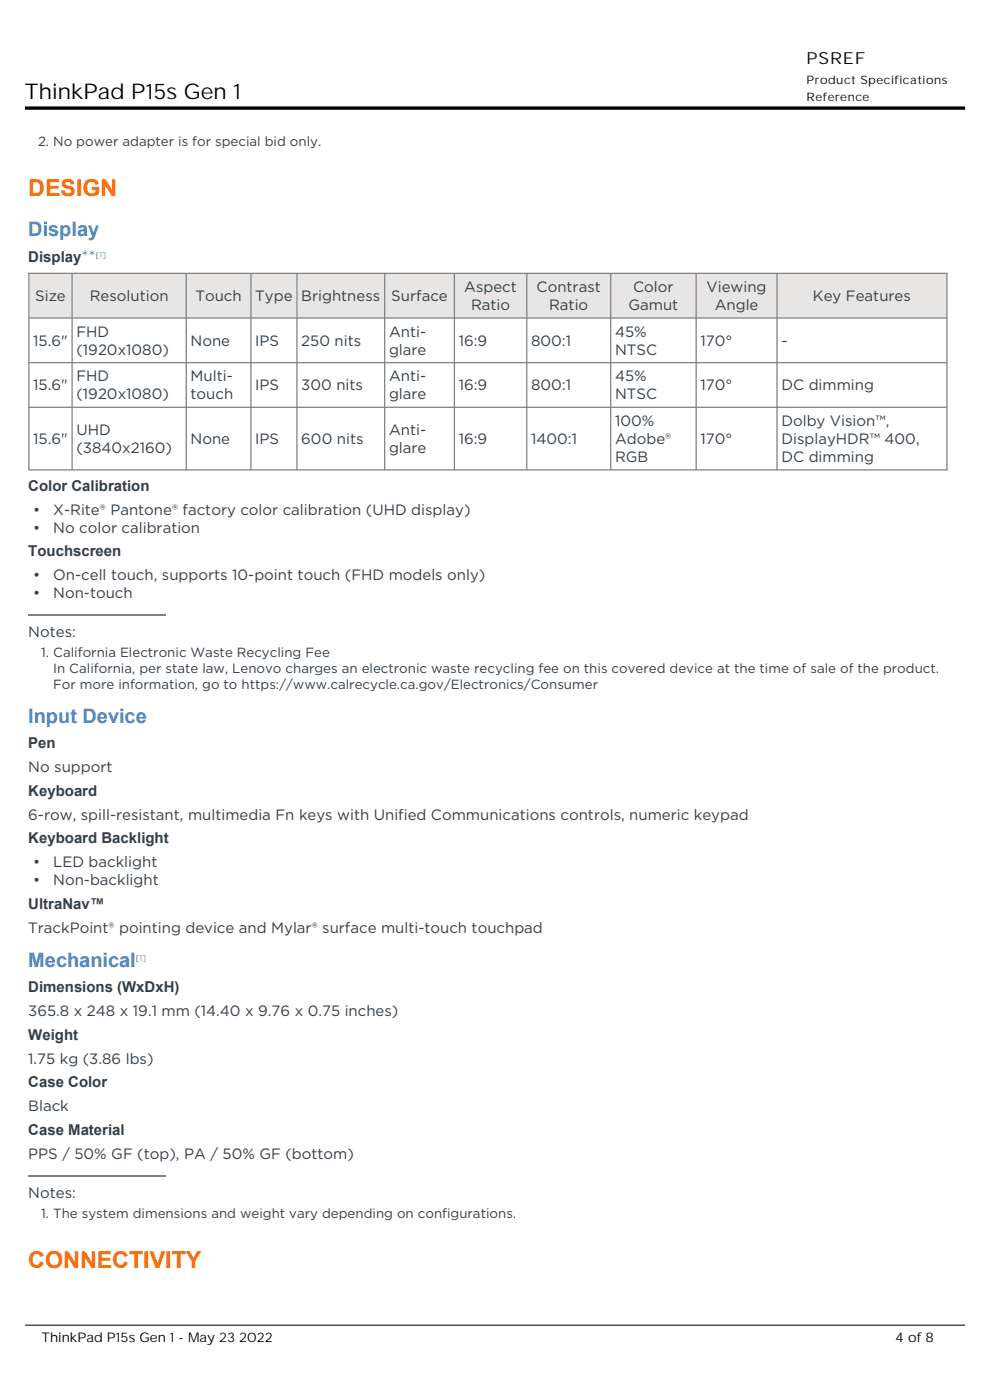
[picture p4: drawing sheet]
<svg xmlns="http://www.w3.org/2000/svg" width="210mm" height="297mm" viewBox="0 0 210 297" stroke-linecap="round" stroke-linejoin="round" font-family="sans-serif">
<defs><g id="words">
<g font-size="4.9" fill="#ff6a00">
<text x="6" y="41.5">DESIGN</text>
<text x="6" y="268.9">CONNECTIVITY</text>
</g>
<text font-size="4.6" x="5.3" y="21.1">ThinkPad P15s Gen 1</text>
<g font-size="4.2" fill="#3e8ddd">
<text x="6" y="50">Display</text>
<text x="6" y="153.5">Input Device</text>
<text x="6" y="205.2">Mechanical</text>
</g>
<text font-size="3.5" x="171.1" y="13.6">PSREF</text>
<g font-size="3.2" fill="#333f48">
<text x="6" y="55.7">Display**</text>
<text x="7.5" y="63.9">Size</text>
<text x="19" y="63.9">Resolution</text>
<text x="41.5" y="63.9">Touch</text>
<text x="54.2" y="63.9">Type</text>
<text x="63.9" y="63.9">Brightness</text>
<text x="83" y="63.9">Surface</text>
<text x="98.5" y="62">Aspect</text>
<text x="99.9" y="65.8">Ratio</text>
<text x="113.8" y="62">Contrast</text>
<text x="116.5" y="65.8">Ratio</text>
<text x="133.3" y="65.8">Gamut</text>
<text x="134.3" y="62">Color</text>
<text x="149.9" y="62">Viewing</text>
<text x="151.6" y="65.8">Angle</text>
<text x="172.5" y="63.9">Key Features</text>
<text x="16.2" y="71.4">FHD</text>
<text x="82.5" y="71.4">Anti-</text>
<text x="130.5" y="71.4">45%</text>
<text x="7.1" y="73.3">15.6&quot;</text>
<text x="16.2" y="75.2">(1920x1080)</text>
<text x="40.4" y="73.3">None</text>
<text x="54.2" y="73.3">IPS</text>
<text x="63.9" y="73.3">250 nits</text>
<text x="82.5" y="75.2">glare</text>
<text x="97.3" y="73.3">16:9</text>
<text x="112.7" y="73.3">800:1</text>
<text x="130.5" y="75.2">NTSC</text>
<text x="148.6" y="73.3">170°</text>
<text x="165.7" y="73.3">-</text>
<text x="7.1" y="82.8">15.6&quot;</text>
<text x="16.2" y="80.9">FHD</text>
<text x="40.4" y="80.9">Multi-</text>
<text x="54.2" y="82.8">IPS</text>
<text x="63.9" y="82.8">300 nits</text>
<text x="82.5" y="80.9">Anti-</text>
<text x="97.3" y="82.8">16:9</text>
<text x="112.7" y="82.8">800:1</text>
<text x="130.5" y="80.9">45%</text>
<text x="148.6" y="82.8">170°</text>
<text x="165.7" y="82.8">DC dimming</text>
<text x="16.2" y="84.7">(1920x1080)</text>
<text x="40.4" y="84.7">touch</text>
<text x="82.5" y="84.7">glare</text>
<text x="130.5" y="84.7">NTSC</text>
<text x="7.1" y="94.2">15.6&quot;</text>
<text x="16.2" y="92.3">UHD</text>
<text x="40.4" y="94.2">None</text>
<text x="54.2" y="94.2">IPS</text>
<text x="63.9" y="94.2">600 nits</text>
<text x="82.5" y="92.3">Anti-</text>
<text x="97.3" y="94.2">16:9</text>
<text x="112.7" y="94.2">1400:1</text>
<text x="130.5" y="90.4">100%</text>
<text x="130.5" y="94.2">Adobe®</text>
<text x="148.6" y="94.2">170°</text>
<text x="165.7" y="90.4">Dolby Vision™,</text>
<text x="165.7" y="94.2">DisplayHDR™ 400,</text>
<text x="16.2" y="96.1">(3840x2160)</text>
<text x="82.5" y="96.1">glare</text>
<text x="130.5" y="98">RGB</text>
<text x="165.7" y="98">DC dimming</text>
<text x="6" y="104.1">Color Calibration</text>
<text x="7" y="109.2">•</text>
<text x="7" y="113">•</text>
<text x="11.3" y="109.2">X-Rite® Pantone® factory color calibration (UHD display)</text>
<text x="11.3" y="113">No color calibration</text>
<text x="6" y="118">Touchscreen</text>
<text x="7" y="123.1">•</text>
<text x="11.3" y="123.1">On-cell touch, supports 10-point touch (FHD models only)</text>
<text x="7" y="126.9">•</text>
<text x="11.3" y="126.9">Non-touch</text>
<text x="6" y="135.2">Notes:</text>
<text x="6" y="158.7">Pen</text>
<text x="6" y="163.8">No support</text>
<text x="6" y="168.8">Keyboard</text>
<text x="6" y="173.9">6-row, spill-resistant, multimedia Fn keys with Unified Communications controls, numeric keypad</text>
<text x="6" y="178.9">Keyboard Backlight</text>
<text x="7" y="184">•</text>
<text x="11.3" y="184">LED backlight</text>
<text x="7" y="187.8">•</text>
<text x="11.3" y="187.8">Non-backlight</text>
<text x="6" y="192.8">UltraNav™</text>
<text x="6" y="197.9">TrackPoint® pointing device and Mylar® surface multi-touch touchpad</text>
<text x="6" y="210.4">Dimensions (WxDxH)</text>
<text x="6" y="215.5">365.8 x 248 x 19.1 mm (14.40 x 9.76 x 0.75 inches)</text>
<text x="6" y="220.5">Weight</text>
<text x="6" y="225.6">1.75 kg (3.86 lbs)</text>
<text x="6" y="230.6">Case Color</text>
<text x="6" y="235.7">Black</text>
<text x="6" y="240.8">Case Material</text>
<text x="6" y="245.8">PPS / 50% GF (top), PA / 50% GF (bottom)</text>
<text x="6" y="254.2">Notes:</text>
</g>
<g font-size="2.8" fill="#333f48">
<text x="8.1" y="31">2. No power adapter is for special bid only.</text>
<text x="8.7" y="139.5">1. California Electronic Waste Recycling Fee</text>
<text x="11.3" y="142.9">In California, per state law, Lenovo charges an electronic waste recycling fee on this covered device at the time of sale of the product.</text>
<text x="11.3" y="146.2">For more information, go to https://www.calrecycle.ca.gov/Electronics/Consumer</text>
<text x="8.7" y="258.4">1. The system dimensions and weight vary depending on configurations.</text>
</g>
<g font-size="2.8">
<text x="8.8" y="284.7">ThinkPad P15s Gen 1 - May 23 2022</text>
<text x="189.9" y="284.7">4 of 8</text>
</g>
<g font-size="2.5">
<text x="171.1" y="17.8">Product Specifications</text>
<text x="171.1" y="21.4">Reference</text>
</g>
<g font-size="1.8" fill="#3e8ddd">
<text x="20.3" y="54.6">[1]</text>
<text x="28.8" y="203.8">[1]</text>
</g>
</g></defs>
<g fill="#e8e5e5">
<path d="M6.3 58.1h8.9v9.2h-8.9z"/>
<path d="M15.4 58.1h24v9.2h-24z"/>
<path d="M39.6 58.1h13.5v9.2h-13.5z"/>
<path d="M53.4 58.1h9.5v9.2h-9.5z"/>
<path d="M63.1 58.1h18.4v9.2h-18.4z"/>
<path d="M81.7 58.1h14.6v9.2h-14.6z"/>
<path d="M96.5 58.1h15.1v9.2h-15.1z"/>
<path d="M111.9 58.1h17.5v9.2h-17.5z"/>
<path d="M129.7 58.1h17.8v9.2h-17.8z"/>
<path d="M147.8 58.1h16.9v9.2h-16.9z"/>
<path d="M165 58.1h35.7v9.2h-35.7z"/>
</g>
<g fill="none" stroke="#808080" stroke-width=".26">
<path d="M6 58h195M6.1 58v41.7M15.3 58v41.7M39.5 58v41.7M53.2 58v41.7M63 58v41.7M81.6 58v41.7M96.4 58v41.7M111.7 58v41.7M129.5 58v41.7M147.7 58v41.7M164.8 58v41.7"/>
<path d="M200.9 58v41.7M6.1 67.5h194.8M6.1 76.9h194.8M6 99.7h195M6.1 86.4h194.8M6 130.4h29.2M6 249.4h29.2"/>
</g>
<path d="M5.3 22.9h199.4" fill="none" stroke="#000" stroke-width=".71" stroke-linecap="butt"/>
<path d="M5.3 281.1h199.4" fill="none" stroke="#000" stroke-width=".21"/>
<use href="#words"/>
</svg>
